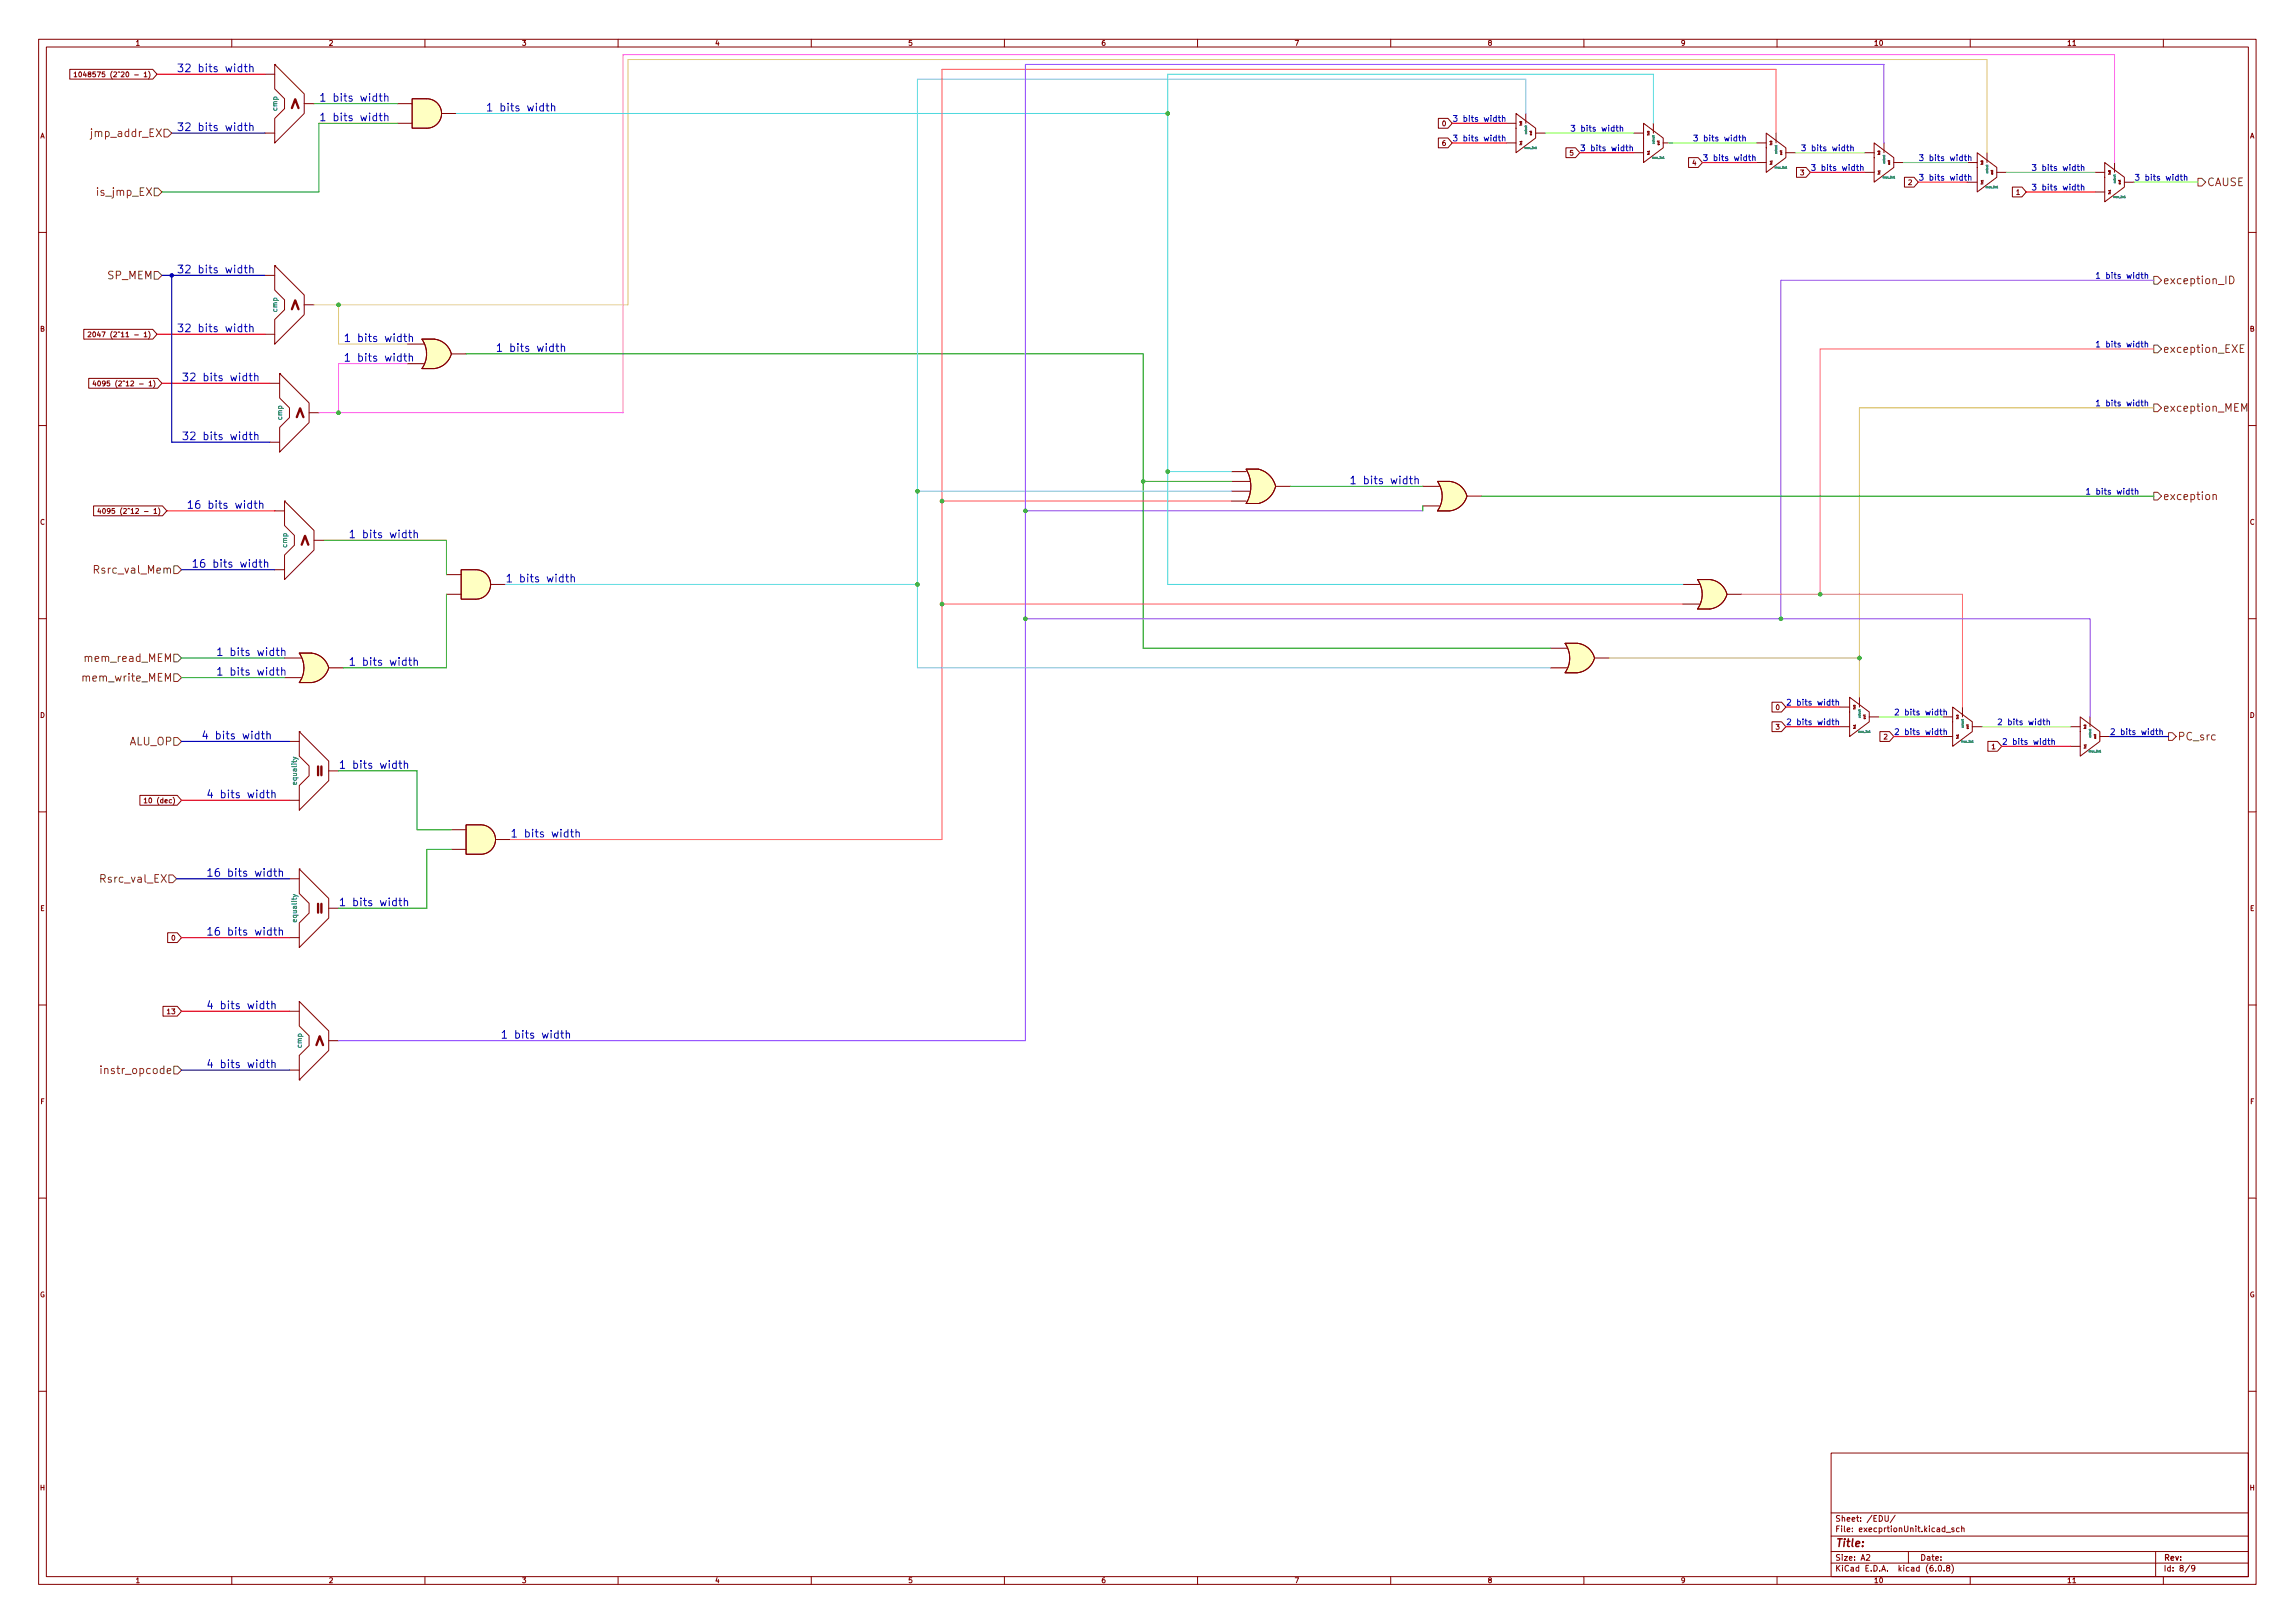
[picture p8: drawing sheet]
<svg xmlns="http://www.w3.org/2000/svg" width="594mm" height="420mm" viewBox="0 0 594 420" stroke-linecap="round" stroke-linejoin="round" font-family="sans-serif">
<defs><g id="words">
<g font-size="4.2" fill="#840000">
<text x="77.7" y="28.1" transform="rotate(-90 77.7 28.1)">&gt;</text>
<text x="77.7" y="80.1" transform="rotate(-90 77.7 80.1)">&gt;</text>
<text x="79" y="108.1" transform="rotate(-90 79 108.1)">&gt;</text>
<text x="80.2" y="141.1" transform="rotate(-90 80.2 141.1)">&gt;</text>
<text x="84.1" y="200.8" transform="rotate(-90 84.1 200.8)">=</text>
<text x="84.1" y="236.3" transform="rotate(-90 84.1 236.3)">=</text>
<text x="84.1" y="270.6" transform="rotate(-90 84.1 270.6)">&gt;</text>
</g>
<g font-size="2.8" fill="#0000c2">
<text x="45.7" y="18.7">32 bits width</text>
<text x="82.5" y="26.3">1 bits width</text>
<text x="125.7" y="28.8">1 bits width</text>
<text x="45.7" y="33.9">32 bits width</text>
<text x="82.5" y="31.4">1 bits width</text>
<text x="45.7" y="70.7">32 bits width</text>
<text x="45.7" y="86">32 bits width</text>
<text x="88.9" y="88.5">1 bits width</text>
<text x="88.9" y="93.6">1 bits width</text>
<text x="128.3" y="91.1">1 bits width</text>
<text x="47" y="98.7">32 bits width</text>
<text x="47" y="113.9">32 bits width</text>
<text x="349.2" y="125.3">1 bits width</text>
<text x="48.3" y="131.7">16 bits width</text>
<text x="90.2" y="139.3">1 bits width</text>
<text x="49.5" y="146.9">16 bits width</text>
<text x="130.8" y="150.7">1 bits width</text>
<text x="55.9" y="169.8">1 bits width</text>
<text x="90.2" y="172.3">1 bits width</text>
<text x="55.9" y="174.9">1 bits width</text>
<text x="52.1" y="191.4">4 bits width</text>
<text x="87.6" y="199">1 bits width</text>
<text x="53.3" y="206.6">4 bits width</text>
<text x="132.1" y="216.8">1 bits width</text>
<text x="53.3" y="226.9">16 bits width</text>
<text x="87.6" y="234.6">1 bits width</text>
<text x="53.3" y="242.2">16 bits width</text>
<text x="53.3" y="261.2">4 bits width</text>
<text x="129.5" y="268.9">1 bits width</text>
<text x="53.3" y="276.5">4 bits width</text>
</g>
<g font-size="2.8" fill="#725600">
<text x="24.3" y="35.5">jmp_addr_EX</text>
<text x="25.5" y="50.7">is_jmp_EX</text>
<text x="571.3" y="48.2">CAUSE</text>
<text x="27.8" y="72.3">SP_MEM</text>
<text x="559.8" y="73.6">exception_ID</text>
<text x="559.8" y="91.3">exception_EXE</text>
<text x="559.8" y="106.6">exception_MEM</text>
<text x="559.8" y="129.4">exception</text>
<text x="25.2" y="148.5">Rsrc_val_Mem</text>
<text x="22.7" y="171.3">mem_read_MEM</text>
<text x="22.1" y="176.4">mem_write_MEM</text>
<text x="563.6" y="191.7">PC_src</text>
<text x="33.4" y="192.9">ALU_OP</text>
<text x="26.5" y="228.5">Rsrc_val_EX</text>
<text x="27.2" y="278">instr_opcode</text>
</g>
<text font-size="2.8" fill="#840000" x="475" y="400.5">Title:</text>
<g font-size="2.1" fill="#0000c2">
<text x="375.9" y="31.5">3 bits width</text>
<text x="406.4" y="34">3 bits width</text>
<text x="375.9" y="36.6">3 bits width</text>
<text x="408.9" y="39.1">3 bits width</text>
<text x="438.1" y="36.6">3 bits width</text>
<text x="440.7" y="41.7">3 bits width</text>
<text x="466.1" y="39.1">3 bits width</text>
<text x="496.6" y="41.7">3 bits width</text>
<text x="468.6" y="44.2">3 bits width</text>
<text x="496.6" y="46.7">3 bits width</text>
<text x="525.8" y="44.2">3 bits width</text>
<text x="552.4" y="46.7">3 bits width</text>
<text x="525.8" y="49.3">3 bits width</text>
<text x="542.3" y="72.1">1 bits width</text>
<text x="542.3" y="89.9">1 bits width</text>
<text x="542.3" y="105.2">1 bits width</text>
<text x="539.8" y="128">1 bits width</text>
<text x="462.3" y="182.6">2 bits width</text>
<text x="490.2" y="185.2">2 bits width</text>
<text x="462.3" y="187.7">2 bits width</text>
<text x="490.2" y="190.3">2 bits width</text>
<text x="516.9" y="187.7">2 bits width</text>
<text x="546.1" y="190.3">2 bits width</text>
<text x="518.2" y="192.8">2 bits width</text>
</g>
<g font-size="2.1" fill="#840000">
<text x="475" y="393.9">Sheet: /EDU/</text>
<text x="475" y="396.6">File: execprtionUnit.kicad_sch</text>
<text x="475" y="406.8">KiCad E.D.A. kicad (6.0.8)</text>
<text x="475" y="404">Size: A2</text>
<text x="497" y="404">Date:</text>
<text x="560" y="404">Rev:</text>
<text x="560" y="406.8">Id: 8/9</text>
</g>
<g font-size="1.8" fill="#840000">
<text x="35" y="11.8">1</text>
<text x="85" y="11.8">2</text>
<text x="135" y="11.8">3</text>
<text x="185" y="11.8">4</text>
<text x="235" y="11.8">5</text>
<text x="285" y="11.8">6</text>
<text x="335" y="11.8">7</text>
<text x="385" y="11.8">8</text>
<text x="435" y="11.8">9</text>
<text x="485" y="11.8">10</text>
<text x="535" y="11.8">11</text>
<text x="24.1" y="19.9">1048575 (2^20 - 1)</text>
<text x="10.3" y="35.8">A</text>
<text x="373.5" y="32.6">0</text>
<text x="582.4" y="35.8">A</text>
<text x="373.5" y="37.7">6</text>
<text x="406.5" y="40.3">5</text>
<text x="438.3" y="42.8">4</text>
<text x="466.2" y="45.3">3</text>
<text x="494.2" y="47.9">2</text>
<text x="522.1" y="50.4">1</text>
<text x="10.3" y="85.8">B</text>
<text x="27.1" y="87.3">2047 (2^11 - 1)</text>
<text x="582.4" y="85.8">B</text>
<text x="28.3" y="100">4095 (2^12 - 1)</text>
<text x="10.3" y="135.8">C</text>
<text x="29.6" y="133">4095 (2^12 - 1)</text>
<text x="582.4" y="135.8">C</text>
<text x="10.3" y="185.8">D</text>
<text x="459.9" y="183.8">0</text>
<text x="582.4" y="185.8">D</text>
<text x="459.9" y="188.9">3</text>
<text x="487.8" y="191.4">2</text>
<text x="515.7" y="193.9">1</text>
<text x="38.9" y="207.9">10 (dec)</text>
<text x="10.4" y="235.8">E</text>
<text x="582.4" y="235.8">E</text>
<text x="44.6" y="243.5">0</text>
<text x="43.6" y="262.5">13</text>
<text x="10.4" y="285.8">F</text>
<text x="582.5" y="285.8">F</text>
<text x="10.3" y="335.8">G</text>
<text x="582.3" y="335.8">G</text>
<text x="10.3" y="385.8">H</text>
<text x="582.4" y="385.8">H</text>
<text x="35" y="409.8">1</text>
<text x="85" y="409.8">2</text>
<text x="135" y="409.8">3</text>
<text x="185" y="409.8">4</text>
<text x="235" y="409.8">5</text>
<text x="285" y="409.8">6</text>
<text x="335" y="409.8">7</text>
<text x="385" y="409.8">8</text>
<text x="435" y="409.8">9</text>
<text x="485" y="409.8">10</text>
<text x="535" y="409.8">11</text>
</g>
<g font-size="1.8" fill="#006464">
<text x="71.8" y="28.7" transform="rotate(-90 71.8 28.7)">cmp</text>
<text x="71.8" y="80.7" transform="rotate(-90 71.8 80.7)">cmp</text>
<text x="73" y="108.7" transform="rotate(-90 73 108.7)">cmp</text>
<text x="74.3" y="141.7" transform="rotate(-90 74.3 141.7)">cmp</text>
<text x="76.8" y="202.9" transform="rotate(-90 76.8 202.9)">equality</text>
<text x="76.8" y="238.5" transform="rotate(-90 76.8 238.5)">equality</text>
<text x="78.1" y="271.2" transform="rotate(-90 78.1 271.2)">cmp</text>
</g>
<g font-size=".7" fill="#840000">
<text x="393.9" y="32.4" transform="rotate(-90 393.9 32.4)">in0</text>
<text x="396.5" y="35" transform="rotate(-90 396.5 35)">out</text>
<text x="427" y="35" transform="rotate(-90 427 35)">in0</text>
<text x="393.9" y="37.5" transform="rotate(-90 393.9 37.5)">in1</text>
<text x="427" y="40" transform="rotate(-90 427 40)">in1</text>
<text x="429.5" y="37.5" transform="rotate(-90 429.5 37.5)">out</text>
<text x="458.7" y="37.5" transform="rotate(-90 458.7 37.5)">in0</text>
<text x="461.3" y="40.1" transform="rotate(-90 461.3 40.1)">out</text>
<text x="486.7" y="40" transform="rotate(-90 486.7 40)">in0</text>
<text x="458.7" y="42.6" transform="rotate(-90 458.7 42.6)">in1</text>
<text x="486.7" y="45.1" transform="rotate(-90 486.7 45.1)">in1</text>
<text x="489.2" y="42.6" transform="rotate(-90 489.2 42.6)">out</text>
<text x="513.3" y="47.7" transform="rotate(-90 513.3 47.7)">in1</text>
<text x="513.3" y="42.6" transform="rotate(-90 513.3 42.6)">in0</text>
<text x="515.9" y="45.2" transform="rotate(-90 515.9 45.2)">out</text>
<text x="546.3" y="45.1" transform="rotate(-90 546.3 45.1)">in0</text>
<text x="548.9" y="47.7" transform="rotate(-90 548.9 47.7)">out</text>
<text x="546.3" y="50.2" transform="rotate(-90 546.3 50.2)">in1</text>
<text x="480.3" y="183.6" transform="rotate(-90 480.3 183.6)">in0</text>
<text x="480.3" y="188.6" transform="rotate(-90 480.3 188.6)">in1</text>
<text x="482.8" y="186.1" transform="rotate(-90 482.8 186.1)">out</text>
<text x="507" y="191.2" transform="rotate(-90 507 191.2)">in1</text>
<text x="507" y="186.1" transform="rotate(-90 507 186.1)">in0</text>
<text x="509.5" y="188.7" transform="rotate(-90 509.5 188.7)">out</text>
<text x="540" y="188.6" transform="rotate(-90 540 188.6)">in0</text>
<text x="542.5" y="191.2" transform="rotate(-90 542.5 191.2)">out</text>
<text x="540" y="193.7" transform="rotate(-90 540 193.7)">in1</text>
</g>
<g font-size=".7" fill="#006464">
<text x="395.2" y="34.4" transform="rotate(-90 395.2 34.4)">select</text>
<text x="394.7" y="38.5">mux_2x1</text>
<text x="427.8" y="41.1">mux_2x1</text>
<text x="428.2" y="36.9" transform="rotate(-90 428.2 36.9)">select</text>
<text x="460" y="39.5" transform="rotate(-90 460 39.5)">select</text>
<text x="459.5" y="43.6">mux_2x1</text>
<text x="487.5" y="46.1">mux_2x1</text>
<text x="487.9" y="42" transform="rotate(-90 487.9 42)">select</text>
<text x="514.6" y="44.6" transform="rotate(-90 514.6 44.6)">select</text>
<text x="547.6" y="47.1" transform="rotate(-90 547.6 47.1)">select</text>
<text x="514.1" y="48.7">mux_2x1</text>
<text x="547.1" y="51.2">mux_2x1</text>
<text x="481.6" y="185.5" transform="rotate(-90 481.6 185.5)">select</text>
<text x="481.1" y="189.6">mux_2x1</text>
<text x="508.2" y="188.1" transform="rotate(-90 508.2 188.1)">select</text>
<text x="541.3" y="190.6" transform="rotate(-90 541.3 190.6)">select</text>
<text x="507.8" y="192.2">mux_2x1</text>
<text x="540.8" y="194.7">mux_2x1</text>
</g>
</g></defs>
<g fill="none" stroke="#840000" stroke-width=".26">
<path d="M10 10.2h574v400h-574zM12 12.2h570v396h-570zM18.1 17.9h21.4l1.1 1.3-1.1 1.3h-21.4zM19.2 19l.3-.4v1.3M19.2 19.9h.7M20.6 18.7l.1-.1a.62 .62 0 0 1 .4 .7 .62 .62 0 0 1-.5 .5l-.2-.4zM21.9 18.6l-.3 .9h.8M22.2 19v.9M23 19.2l-.1-.5h.5l.1 .3-.7 .4 .2 .5 .5-.3-.2-.4M60 10.2v2M68.6 19.2h2.5M71.1 16.7h.1"/>
<path d="M71.1 16.7l7.6 7.6v5.1l-7.6 7.6v-6.4l2.6-2.5v-2.5l-2.6-2.6zM110 10.2v2M160 10.2v2M210 10.2v2M260 10.2v2M310 10.2v2M360 10.2v2M410 10.2v2M460 10.2v2M510 10.2v2M536.6 11.8h.7M560 10.2v2"/>
<path d="M68.6 34.5h2.5M78.7 26.8h2.6M102.9 31.9h3.8M102.9 26.8h3.8M106.7 25.6h3.8a3.8 3.8 0 0 1 3.8 3.8 3.8 3.8 0 0 1-3.8 3.8h-3.8zM114.3 29.4h3.8M372.3 35.7h2.5l1.1 1.3-1.1 1.3h-2.5zM372.3 30.6h2.5l1.1 1.3-1.1 1.3h-2.5zM389.9 31.9h2.5M389.9 37h2.5M392.4 29.4l5.1 3.8v2.5l-5.1 3.8zM395 29.4v2.5"/>
<path d="M397.5 34.5h2.5M405.3 38.3h2.5l1.1 1.2-1.1 1.3h-2.5zM422.9 34.5h2.5M422.9 39.5h2.5M425.4 31.9l5.1 3.8v2.6l-5.1 3.8zM428 31.9v2.6M430.5 37h2.6M454.7 37h2.5M457.2 34.5l5.1 3.8v2.5l-5.1 3.8zM459.7 34.5v2.5M462.3 39.5h2.5M482.6 39.5h2.5"/>
<path d="M485.1 37l5.1 3.8v2.5l-5.1 3.9zM487.7 37v2.5M511.8 39.5l5.1 3.8v2.6l-5.1 3.8zM514.3 39.5v2.6M437.1 40.8h2.5l1.1 1.3-1.1 1.2h-2.5zM454.7 42.1h2.5M465 43.3h2.5l1.1 1.3-1.1 1.3h-2.5zM482.6 44.6h2.5M490.2 42.1h2.6M493 45.9h2.5l1.1 1.3-1.1 1.2h-2.5zM509.3 42.1h2.5M509.3 47.2h2.5"/>
<path d="M516.9 44.6h2.5M520.9 48.4h2.5l1.1 1.3-1.1 1.3h-2.5zM542.3 44.6h2.5M542.3 49.7h2.5M544.8 42.1l5.1 3.8v2.5l-5.1 3.8zM547.4 42.1v2.5M549.9 47.2h2.5M10 60.2h2M68.6 71.3h2.5M71.1 68.7h.1M71.1 68.7l7.6 7.7v5l-7.6 7.7v-6.4l2.6-2.5v-2.6l-2.6-2.5zM78.7 78.9h2.6"/>
<path d="M582 60.2h2M21.7 85.3h17.8l1.1 1.2-1.1 1.3h-17.8zM22.8 86l.5-.1 .2 .4-.8 .9h.8M23 98h17.8l1.1 1.2-1.1 1.3h-17.8zM24.2 86l.1-.1a.62 .62 0 0 1 .5 .7 .62 .62 0 0 1-.6 .5l-.2-.4zM24.4 98.6l-.3 .9h.8M24.7 99v.9M25.5 98.7l.1-.1a.62 .62 0 0 1 .4 .7 .62 .62 0 0 1-.5 .5l-.2-.4zM25.5 85.9l-.3 .9h.8M25.8 86.3v.9M26.4 85.9h.8l-.5 1.3M27.2 99.2l-.2 .2h-.4v-.7l.4-.1 .2 .3v.7l-.6 .3"/>
<path d="M28.4 98.6h-.6l-.1 .6h.6l.1 .6h-.7M68.6 86.5h2.5M69.8 99.2h2.6M72.4 96.7h.1M72.4 96.7l7.6 7.6v5.1l-7.6 7.6v-6.3l2.5-2.6v-2.5l-2.5-2.6zM105.4 89.1h4.3M105.4 94.1h4.3M112.4 87.8h-3.2a6.6 6.6 0 0 1 0 7.6h3.2M112.4 87.8a5.1 5.1 0 0 1 4.4 3.8M116.8 91.6a5.2 5.2 0 0 1-4.4 3.8M116.8 91.6h3.8M10 110.2h2"/>
<path d="M69.8 114.5h2.6M80 106.8h2.5M582 110.2h2M24.2 131h17.9l1.1 1.2-1.1 1.3h-17.9zM25.6 131.6l-.3 .9h.8M26 132.1v.8M26.7 131.7l.2-.1a.62 .62 0 0 1 .4 .7 .62 .62 0 0 1-.6 .6l-.1-.5zM28.5 132.2l-.3 .2h-.3l-.1-.6 .4-.2 .3 .3-.1 .7-.5 .3M29.6 131.6h-.6v.6h.6v.6h-.6M71.1 132.2h2.6M73.7 129.7h.1M73.7 129.7l7.6 7.6v5.1l-7.6 7.6v-6.3l2.5-2.6v-2.5l-2.5-2.5z"/>
<path d="M81.3 139.9h2.5M318.8 124.6h4.8M318.8 122.1h3.8M318.8 127.2h4.8M318.8 129.7h3.8M325.8 121.5h-3.2a8.7 8.7 0 0 1 0 8.8h3.2M325.8 121.5h-3.2a8.8 8.8 0 0 1 0 8.8h3.2M325.8 121.5a6.1 6.1 0 0 1 4.4 4.4h3.8M330.2 125.9a6 6 0 0 1-4.4 4.4M368.3 125.9h4.3M368.3 131h4.3M375.3 124.6h-3.2a6.6 6.6 0 0 1 0 7.6h3.2"/>
<path d="M375.3 124.6a5.1 5.1 0 0 1 4.4 3.8M379.7 128.4a5.2 5.2 0 0 1-4.4 3.8M379.7 128.4h3.8M71.1 147.5h2.6M115.6 148.8h3.8M115.6 153.8h3.8M119.4 147.5h3.8a3.8 3.8 0 0 1 3.8 3.8 3.8 3.8 0 0 1-3.8 3.8h-3.8zM127 151.3h3.8M435.6 151.3h4.3M435.6 156.4h4.3M439.4 150h3.2h-3.2a6.6 6.6 0 0 1 0 7.6h3.2h-3.2a6.7 6.7 0 0 0 0-7.6zM442.6 150a5.1 5.1 0 0 1 4.4 3.8"/>
<path d="M447 153.8a5.2 5.2 0 0 1-4.4 3.8M447 153.8h3.8M10 160.2h2M73.7 170.3h4.3M73.7 175.4h4.3M77.5 169.1h3.1h-3.1a6.6 6.6 0 0 1 0 7.6h3.1h-3.1a6.7 6.7 0 0 0 0-7.6zM80.7 169.1a5.1 5.1 0 0 1 4.4 3.8M85.1 172.9a5.2 5.2 0 0 1-4.4 3.8M85.1 172.9h3.8M401.3 167.8h4.3M401.3 172.9h4.3M405.1 166.5h3.2h-3.2a6.6 6.6 0 0 1 0 7.7h3.2h-3.2a6.6 6.6 0 0 0 0-7.7"/>
<path d="M408.3 166.5a5.1 5.1 0 0 1 4.4 3.8M412.7 170.4a5.2 5.2 0 0 1-4.4 3.8M412.7 170.3h3.9M582 160.2h2M74.9 191.9h2.6M77.5 189.4h.1M77.5 189.4l7.6 7.6v5.1l-7.6 7.6v-6.3l2.5-2.6v-2.5l-2.5-2.6zM85.1 199.6h2.5M458.7 186.9h2.5l1.1 1.2-1.1 1.3h-2.5zM458.7 181.8h2.5l1.1 1.2-1.1 1.3h-2.5zM476.2 188.1h2.6M476.2 183h2.6"/>
<path d="M478.8 180.5l5.1 3.8v2.6l-5.1 3.8zM481.3 180.5v2.5M483.9 185.6h2.5M486.6 189.4h2.5l1.1 1.3-1.1 1.2h-2.5zM502.9 190.7h2.6M502.9 185.6h2.6M505.5 183l5 3.9v2.5l-5 3.8zM508 183v2.6M510.5 188.1h2.6M514.6 191.9h2.4l1.2 1.3-1.2 1.3h-2.4zM535.9 188.1h2.6M535.9 193.2h2.6"/>
<path d="M538.5 185.6l5.1 3.8v2.5l-5.1 3.8zM541 185.6v2.5M543.6 190.7h2.5M10 210.2h2M36.2 205.9h9.7l1.1 1.3-1.1 1.2h-9.7zM37.3 206.9l.4-.3v1.2M37.3 207.8h.7M74.9 207.2h2.6M116.8 214.8h3.8M116.8 219.9h3.8M120.6 213.5h3.9a3.8 3.8 0 0 1 3.8 3.8 3.8 3.8 0 0 1-3.8 3.8h-3.9zM128.3 217.3h3.8"/>
<path d="M582 210.2h2M74.9 227.5h2.6M77.5 225h.1M77.5 225l7.6 7.6v5.1l-7.6 7.6v-6.4l2.5-2.5v-2.6l-2.5-2.5zM85.1 235.1h2.5M43.4 241.5h2.5l1.1 1.2-1.1 1.3h-2.5zM74.9 242.7h2.6M77.5 259.2l7.6 7.7v5l-7.6 7.7v-6.4l2.5-2.5v-2.6l-2.5-2.5zM10 260.2h2M42.2 260.5h3.7l1.1 1.3-1.1 1.3h-3.7zM74.9 261.8h2.6M74.9 277h2.6"/>
<path d="M77.5 279.6h.1M85.1 269.4h2.5M582 260.2h2M10 310.2h2M582 310.2h2M10 360.2h2M474 376.2h108v32h-108zM582 360.2h2M474 397.7h108M474 391.7h108M487.9 392.3v1.3l.3 .2 .6-.2v-1.3M490.6 392.3l-1.3 1.9"/>
<path d="M503.4 395.6l-.4-.1-.3 .3 .2 .7h.5M503.4 395v1.5M503.8 396.7h1.1M505.8 395.6l-.4-.1-.2 .3 .1 .2 .5 .1v.4h-.6M507.2 395.6l-.5-.1-.3 .3 .2 .7h.6M507.8 395.7l.6-.1v.9M507.8 395v1.5M60 408.2v2M110 408.2v2M160 408.2v2M210 408.2v2M260 408.2v2"/>
<path d="M310 408.2v2M360 408.2v2M410 408.2v2M460 408.2v2M474 404.7h108M474 401.7h108M483.2 402.6l.5-.2 .3 .5-.9 1h.9M494 401.7v3M501.1 406.6v.1M501.9 405.3l.2-.1a.8 .8 0 0 1 .5 .8 .8 .8 0 0 1-.5 .7 1 1 0 0 1-.2-1.4zM503.2 406.6v.1M504.2 405.9l-.3-.3v-.2l.7-.1 .1 .4-.8 .5 .3 .5 .5-.2-.3-.6"/>
<path d="M505.2 405a1.72 1.72 0 0 1 0 2.3M510 408.2v2M536.6 409.7h.7M558 401.7v6.5M560 408.2v2M566.9 405.2l-1.3 1.9M568.2 405.9l-.3 .3-.5-.1v-.7l.5-.2 .3 .3-.1 .9-.2 .3h-.5"/>
</g>
<g fill="none" stroke="#006464" stroke-width=".26">
<path d="M394.9 34.5v.1l.3-.1v.1M397.5 38.5h.3M427.9 37l.1 .2 .2-.2v.2M459.7 39.5v.2l.2-.2v.2M430.5 41h.3M462.3 43.6h.2M487.6 42.1v.2l.3-.2v.2M490.2 46.1h.3M514.3 44.6v.2l.3-.2v.2M516.9 48.7h.3M547.3 47.2v.1l.3-.1v.1M549.9 51.2h.3"/>
<path d="M75.9 196l1.3 .6M481.2 185.6l.1 .2 .2-.2v.2M483.8 189.6h.3M507.9 188.1l.1 .2 .2-.2v.2M510.5 192.2h.3M540.9 190.7l.1 .2 .2-.2v.2M543.5 194.7h.3M75.9 231.6l1.3 .6"/>
</g>
<g fill="#ffffc2" stroke="#ffffc2" stroke-width=".26">
<path d="M110.5 25.6a3.8 3.8 0 0 1 3.8 3.8 3.8 3.8 0 0 1-3.8 3.8z"/>
<path d="M106.7 25.6h3.8v7.6h-3.8z"/>
<path d="M407.7 169l5 1.4a5.2 5.2 0 0 1-4.4 3.8z"/>
<path d="M405.1 174.2h3.2z"/>
<path d="M405.1 166.5h3.2z"/>
<path d="M405.1 166.5h3.2v7.7h-3.2a6.7 6.7 0 0 0 0-7.7z"/>
<path d="M408.3 166.5a5.1 5.1 0 0 1 4.4 3.8l-4.9 1.4z"/>
<path d="M123.2 147.5a3.8 3.8 0 0 1 3.8 3.8 3.8 3.8 0 0 1-3.8 3.8z"/>
<path d="M119.4 147.5h3.8v7.6h-3.8z"/>
<path d="M111.8 90.3l5 1.3a5.2 5.2 0 0 1-4.4 3.8z"/>
<path d="M109.2 95.4h3.2z"/>
<path d="M109.2 87.8h3.2z"/>
<path d="M109.2 87.8h3.2v7.6h-3.2a6.7 6.7 0 0 0 0-7.6z"/>
<path d="M112.4 87.8a5.1 5.1 0 0 1 4.4 3.8l-4.9 1.3z"/>
<path d="M442 152.5l5 1.3a5.2 5.2 0 0 1-4.4 3.8z"/>
<path d="M439.4 157.6h3.2z"/>
<path d="M439.4 150h3.2z"/>
<path d="M439.4 150h3.2v7.6h-3.2a6.7 6.7 0 0 0 0-7.6z"/>
<path d="M442.6 150a5.1 5.1 0 0 1 4.4 3.8l-4.9 1.3z"/>
<path d="M80.1 171.5l5 1.4a5.2 5.2 0 0 1-4.4 3.8z"/>
<path d="M77.5 176.7h3.1z"/>
<path d="M77.5 169.1h3.1z"/>
<path d="M77.5 169.1h3.1v7.6h-3.1a6.7 6.7 0 0 0 0-7.6z"/>
<path d="M80.7 169.1a5.1 5.1 0 0 1 4.4 3.8l-5 1.3z"/>
<path d="M124.5 213.5a3.8 3.8 0 0 1 3.8 3.8 3.8 3.8 0 0 1-3.8 3.8z"/>
<path d="M120.6 213.5h3.9v7.6h-3.9z"/>
<path d="M374.7 127.1l5 1.3a5.2 5.2 0 0 1-4.4 3.8z"/>
<path d="M372.1 132.2h3.2z"/>
<path d="M372.1 124.6h3.2z"/>
<path d="M372.1 124.6h3.2v7.6h-3.2a6.7 6.7 0 0 0 0-7.6z"/>
<path d="M375.3 124.6a5.1 5.1 0 0 1 4.4 3.8l-4.9 1.3z"/>
<path d="M324.3 124.5l5.9 1.4a6 6 0 0 1-4.4 4.4z"/>
<path d="M322.6 130.3h3.2z"/>
<path d="M322.6 121.5h3.2z"/>
<path d="M322.6 121.5h3.2v8.8h-3.2a8.8 8.8 0 0 0 0-8.8z"/>
<path d="M325.8 121.5a6.1 6.1 0 0 1 4.4 4.4l-5.9 1.4z"/>
</g>
<g fill="none" stroke="#725600" stroke-width=".26">
<path d="M23.7 34v1.7l-.4 .3M42.5 33.5h1l.9 1-.9 1h-1zM39.9 48.7h1l1 1-1 1h-1zM569 46.2h1l1 1-1 1h-1zM39.9 70.3h1l1 1-1 1h-1zM557.5 71.6h1l1 1-1 1h-1zM577.1 71.5a1.01 1.01 0 0 1 1.2 1 1.01 1.01 0 0 1-1.2 1zM557.5 89.3h1l1 1-1 1h-1zM579.9 90.2h.7M580.9 89.2h-1v2h1M557.5 104.6h1l1 1-1 1h-1zM580.3 106.5v-2l.7 1.4 .6-1.4v2"/>
<path d="M557.5 127.4h1l1 1-1 1h-1zM572.9 128.2l.2-.2 .5 .1 .1 1.2M572.9 128v1.3M24.4 147.4l1-.1 .2-.2-.1-.5-.3-.2h-.8v2M45 146.5h1l1 1-1 1h-1zM45 174.4h1l1 1-1 1h-1zM45 169.3h1l1 1-1 1h-1zM45 190.9h1l1 1-1 1h-1zM561.3 189.7h1l1 1-1 1h-1zM43.7 226.5h1l1 1-1 1h-1zM26.1 275.9v.2M26.1 276.6v1.3"/>
<path d="M43.3 277.3l.9-.2-.1-.4-.5-.1-.3 .3 .1 .9h.7M45 276h1l1 1-1 1h-1z"/>
</g>
<g fill="none" stroke="#0000c2" stroke-width=".26">
<path d="M62.6 17.3l-.6-.1-.4 .4 .2 .9h.8M62.6 16.6v2M63.2 17.2h.8M63.5 16.6v1.7l.5 .3M64.7 17.4l.2-.2 .5 .1 .1 1.3M64.7 16.6v2M62.6 32.6l-.6-.1-.4 .4 .2 .8h.8M62.6 31.8v2M63.2 32.5h.8M63.5 31.8v1.7l.5 .3M64.7 32.7l.2-.2 .5 .1 .1 1.2M64.7 31.8v2"/>
<path d="M97.5 25l-.6-.1-.4 .3 .2 .9h.8M97.5 30l-.6-.1-.4 .4 .2 .9h.8M97.5 24.2v2M97.5 29.3v2M98.1 24.9h.8M98.1 29.9h.8M98.4 24.2v1.7l.5 .3M98.4 29.3v1.7l.5 .3M99.6 25.1l.3-.2 .4 .1 .1 1.2M99.6 30.1l.3-.2 .4 .1 .1 1.3M99.6 24.2v2M99.6 29.3v2"/>
<path d="M140.7 27.5l-.6-.1-.4 .4 .2 .8h.8M140.7 26.7v2M141.3 27.4h.8M141.6 26.7v1.7l.5 .3M142.8 27.6l.2-.2 .5 .1 .1 1.2M142.8 26.7v2M387.3 35.6l-.4-.1-.3 .3 .1 .6h.6M387.3 30.5l-.4-.1-.3 .3 .1 .7h.6M387.3 29.9v1.5M387.3 35v1.5M387.8 35.5h.6M387.8 30.4h.6"/>
<path d="M388 35v1.3l.4 .2M388 29.9v1.3l.4 .2M388.9 35.6h.6l.1 .9M388.9 30.6l.6-.1 .1 .9M388.9 29.9v1.5M388.9 35v1.5M417.8 33h-.4l-.3 .2 .1 .7h.6M417.8 32.4v1.6M418.3 33h.6M418.5 32.4v1.4l.4 .2M419.4 33.1l.6-.1v1M419.4 32.4v1.6"/>
<path d="M420.3 38.1l-.4-.1-.3 .3 .2 .7h.5M420.3 37.5v1.5M420.8 38h.6M421.1 37.5v1.3l.3 .2M421.9 38.2l.6-.1 .1 .9M421.9 37.5v1.5M449.5 35.6l-.4-.1-.3 .3 .2 .6h.5M449.5 35v1.5M450.1 35.5h.5M450.3 35v1.3l.3 .2M451.1 35.6h.6l.1 .9M451.1 35v1.5"/>
<path d="M477.5 38.1l-.4-.1-.3 .3 .1 .7h.6M477.5 37.5v1.5M478 38h.6M478.2 37.5v1.3l.4 .2M479.1 38.2l.6-.1v.9M479.1 37.5v1.5M452.1 40.6h-.4l-.3 .3 .1 .6h.6M452.1 40.1v1.5M452.6 40.6h.6M452.8 40.1v1.3l.4 .2M453.7 40.7l.6-.1v1M453.7 40.1v1.5"/>
<path d="M480 43.2l-.4-.1-.3 .3 .1 .7h.6M480 42.6v1.5M480.5 43.1h.6M480.8 42.6v1.3l.3 .2M481.6 43.3l.6-.1 .1 .9M481.6 42.6v1.5M508 40.6h-.5l-.3 .3 .2 .6h.6M508 45.7h-.5l-.3 .2 .2 .7h.6M508 40.1v1.5M508 45.1v1.6M508.5 45.7h.6M508.5 40.6h.6"/>
<path d="M508.7 40.1v1.3l.4 .2M508.7 45.1v1.4l.4 .2M509.6 40.7l.5-.1 .1 1M509.6 45.8l.5-.1 .1 1M509.6 40.1v1.5M509.6 45.1v1.6M537.2 48.3l-.5-.1-.2 .3 .1 .6h.6M537.2 43.2l-.5-.1-.2 .3 .1 .7h.6M537.2 42.6v1.5M537.2 47.7v1.5M537.7 48.2h.6M537.7 43.1h.6"/>
<path d="M537.9 47.7v1.3l.4 .2M537.9 42.6v1.3l.4 .2M538.8 48.3h.6v.9M538.8 43.3l.6-.1v.9M538.8 42.6v1.5M538.8 47.7v1.5M563.8 45.7h-.4l-.3 .2 .2 .7h.5M563.8 45.1v1.6M564.4 45.7h.5M564.6 45.1v1.4l.3 .2M565.4 45.8l.6-.1 .1 1M565.4 45.1v1.6"/>
<path d="M62.6 69.4l-.6-.1-.4 .4 .2 .8h.8M62.6 68.6v2M63.2 69.3h.8M63.5 68.6v1.8l.5 .2M64.7 69.5l.2-.2 .5 .1 .1 1.2M64.7 68.6v2M553.7 71.1h-.4l-.3 .2 .1 .7h.6M553.7 70.5v1.6M554.2 71.1h.6M554.4 70.5v1.4l.4 .2M555.3 71.2l.6-.1v1M555.3 70.5v1.6"/>
<path d="M62.6 84.6h-.6l-.4 .3 .2 .9h.8M62.6 83.9v2M63.2 84.6h.8M63.5 83.9v1.7l.5 .3M63.8 97.3h-.5l-.4 .3 .2 .9h.7M63.8 96.6v2M64.5 97.3h.8M64.7 84.7l.2-.1h.5l.1 1.3M64.7 83.9v2M64.8 96.6v1.7l.5 .3M65.9 97.4l.3-.1h.5l.1 1.3M65.9 96.6v2"/>
<path d="M103.8 92.3l-.5-.1-.4 .4 .2 .8h.7M103.8 87.2l-.5-.1-.4 .4 .2 .8h.7M103.8 86.4v2M103.8 91.5v2M104.5 92.2h.8M104.5 87.1h.8M104.8 91.5v1.7l.5 .3M104.8 86.4v1.7l.5 .3M105.9 92.4l.3-.2 .5 .1 .1 1.2M105.9 87.3l.3-.2 .5 .1 .1 1.2M105.9 86.4v2M105.9 91.5v2"/>
<path d="M143.2 89.7l-.6-.1-.3 .4 .1 .9h.8M143.2 89v2M143.9 89.6h.7M144.2 89v1.7l.4 .3M145.3 89.8l.3-.2 .5 .1 .1 1.3M145.3 89v2M553.7 88.9l-.4-.1-.3 .3 .1 .7h.6M553.7 88.3v1.5M554.2 88.8h.6M554.4 88.3v1.3l.4 .2M555.3 89l.6-.1v.9M555.3 88.3v1.5"/>
<path d="M63.8 112.6l-.5-.1-.4 .4 .2 .8h.7M63.8 111.8v2M64.5 112.5h.8M64.8 111.8v1.7l.5 .3M65.9 112.7l.3-.2 .5 .1 .1 1.2M65.9 111.8v2M553.7 104.1h-.4l-.3 .3 .1 .6h.6M553.7 103.6v1.5M554.2 104.1h.6M554.4 103.6v1.3l.4 .2M555.3 104.2l.6-.1v1M555.3 103.6v1.5"/>
<path d="M65.1 130.4l-.6-.1-.4 .4 .2 .8h.8M65.1 129.6v2M65.8 130.3h.7M66.1 129.6v1.7l.4 .3M67.2 130.5l.3-.2 .5 .1 .1 1.2M67.2 129.6v2M105.1 138l-.6-.1-.3 .4 .1 .8h.8M105.1 137.2v2M105.8 137.9h.7M106.1 137.2v1.7l.4 .3M107.2 138.1l.3-.2 .5 .1 .1 1.2M107.2 137.2v2"/>
<path d="M364.2 124l-.6-.1-.4 .4 .2 .9h.8M364.2 123.3v2M364.9 123.9h.7M365.1 123.3v1.7l.5 .3M366.3 124.1l.3-.2 .4 .1 .1 1.3M366.3 123.3v2M551.1 127l-.4-.1-.3 .3 .2 .7h.5M551.1 126.4v1.5M551.7 126.9h.5M551.9 126.4v1.3l.3 .2M552.7 127.1l.6-.1 .1 .9M552.7 126.4v1.5"/>
<path d="M66.4 145.6l-.6-.1-.4 .4 .2 .8h.8M66.4 144.8v2M67 145.5h.8M67.3 144.8v1.8l.5 .2M68.5 145.7l.2-.2 .5 .1 .1 1.2M68.5 144.8v2M145.7 149.4l-.5-.1-.4 .4 .2 .9h.7M145.7 148.7v2M146.4 149.3h.8M146.7 148.7v1.7l.5 .3M147.8 149.5l.3-.2 .5 .1 .1 1.3M147.8 148.7v2"/>
<path d="M70.8 168.5l-.6-.1-.3 .4 .2 .8h.7M70.8 173.5h-.6l-.3 .3 .2 .9h.7M70.8 167.7v2M70.8 172.8v2M71.5 168.4h.7M71.5 173.5h.7M71.8 167.7v1.7l.4 .3M71.8 172.8v1.7l.4 .3M72.9 168.6l.3-.2 .5 .1 .1 1.2M72.9 173.6l.3-.1h.5l.1 1.3M72.9 167.7v2M72.9 172.8v2"/>
<path d="M105.1 171l-.6-.1-.3 .4 .1 .8h.8M105.1 170.2v2M105.8 170.9h.7M106.1 170.2v1.8l.4 .2M107.2 171.1l.3-.2 .5 .1 .1 1.2M107.2 170.2v2M67 190.1l-.6-.1-.3 .3 .1 .9h.8M67 189.3v2M67.7 190h.7M68 189.3v1.7l.4 .3M69.1 190.2l.3-.2 .5 .1 .1 1.2M69.1 189.3v2"/>
<path d="M102.6 197.7l-.6-.1-.4 .4 .2 .8h.8M102.6 196.9v2M103.2 197.6h.8M103.5 196.9v1.7l.5 .3M104.7 197.8l.2-.2 .5 .1 .1 1.2M104.7 196.9v2M473.7 186.7l-.5-.1-.2 .3 .1 .7h.6M473.7 181.6l-.5-.1-.2 .3 .1 .7h.6M473.7 181v1.6M473.7 186.1v1.5M474.2 186.6h.6M474.2 181.5h.6"/>
<path d="M474.4 186.1v1.3l.4 .2M474.4 181v1.3l.4 .3M475.3 186.8l.6-.1v.9M475.3 181.7l.6-.1v1M475.3 181v1.6M475.3 186.1v1.5M501.6 184.2l-.4-.1-.3 .3 .1 .6h.6M501.6 189.2h-.4l-.3 .3 .1 .6h.6M501.6 183.6v1.5M501.6 188.7v1.5M502.1 189.2h.6M502.1 184.1h.6"/>
<path d="M502.3 183.6v1.3l.4 .2M502.3 188.7v1.3l.4 .2M503.2 184.2h.6l.1 .9M503.2 189.3l.6-.1 .1 1M503.2 183.6v1.5M503.2 188.7v1.5M528.3 186.7l-.4-.1-.3 .3 .1 .7h.6M528.3 186.1v1.5M528.8 186.6h.6M529 186.1v1.3l.4 .2M529.6 191.8l-.5-.1-.3 .3 .2 .6h.6M529.6 191.2v1.5"/>
<path d="M529.9 186.8l.6-.1v.9M529.9 186.1v1.5M530.1 191.7h.5M530.3 191.2v1.3l.3 .2M531.2 191.8h.5l.1 .9M531.2 191.2v1.5M557.5 189.2h-.4l-.3 .3 .1 .6h.6M557.5 188.7v1.5M558 189.2h.6M558.2 188.7v1.3l.4 .2M559.1 189.3l.6-.1v1M559.1 188.7v1.5"/>
<path d="M68.3 205.3l-.6-.1-.4 .4 .2 .8h.8M68.3 204.5v2M68.9 205.2h.8M69.2 204.5v1.7l.5 .3M70.4 205.4l.3-.2 .4 .1 .1 1.2M70.4 204.5v2M147 215.5l-.6-.1-.3 .3 .2 .9h.7M147 214.7v2M147.7 215.4h.7M148 214.7v1.7l.4 .3M149.1 215.6l.3-.2 .5 .1 .1 1.2M149.1 214.7v2"/>
<path d="M70.2 225.6l-.6-.1-.4 .4 .2 .9h.8M70.2 224.9v2M70.8 225.5h.8M71.1 224.9v1.7l.5 .3M72.3 225.7l.3-.2 .4 .1 .1 1.3M72.3 224.9v2M102.6 233.2l-.6-.1-.4 .4 .2 .9h.8M102.6 232.5v2M103.2 233.1h.8M103.5 232.5v1.7l.5 .3M104.7 233.3l.2-.2 .5 .1 .1 1.3M104.7 232.5v2"/>
<path d="M68.3 259.9l-.6-.1-.4 .4 .2 .8h.8M68.3 259.1v2M68.9 259.8h.8M69.2 259.1v1.8l.5 .2M70.2 240.9l-.6-.1-.4 .3 .2 .9h.8M70.2 240.1v2M70.4 259.1v2M70.8 240.8h.8M71.1 240.1v1.7l.5 .3M72.3 241l.3-.2 .4 .1 .1 1.2M72.3 240.1v2M68.3 275.1h-.6l-.4 .3 .2 .9h.8"/>
<path d="M68.3 274.4v2M68.9 275.1h.8M69.2 274.4v1.7l.5 .3M70.4 260l.3-.2 .4 .1 .1 1.2M70.4 275.2l.3-.1h.4l.1 1.3M70.4 274.4v2M144.5 267.5l-.6-.1-.4 .4 .2 .9h.8M144.5 266.8v2M145.1 267.4h.8M145.4 266.8v1.7l.5 .3M146.6 267.6l.3-.2 .4 .1 .1 1.3M146.6 266.8v2"/>
</g>
<path d="M44.4 34.5h24.2M41.9 71.3h26.7M44.4 71.3v43.2h25.4M47 147.5h24.1M47 191.9h27.9M546.1 190.7h15.2M45.7 227.5h29.2M47 277h27.9" fill="none" stroke="#000084" stroke-width=".3"/>
<path d="M400 34.5h22.9M431.8 37h22.9M464.8 39.5h17.8M492.8 42.1h16.5M519.4 44.6h22.9M552.4 47.2h16.6M486.4 185.6h16.5M513.1 188.1h22.8" fill="none" stroke="#8bff55" stroke-width=".3"/>
<g fill="none" stroke="#ff0025" stroke-width=".3">
<path d="M40.6 19.2h28M375.9 31.9h14M375.9 37h14M408.9 39.5h14M440.7 42.1h14M468.6 44.6h14M496.6 47.2h12.7M524.5 49.7h17.8M40.6 86.5h28M41.9 99.2h27.9M43.2 132.2h27.9M462.3 188.1h13.9"/>
<path d="M462.3 183h13.9M490.2 190.7h12.7M518.2 193.2h17.7M47 207.2h27.9M47 242.7h27.9M47 261.8h27.9"/>
</g>
<path d="M487.7 37v-20.3h-222.3v252.7h-177.8M557.5 72.6h-96.5v87.6M265.4 132.2h102.9M265.4 160.2h275.6v25.4" fill="none" stroke="#8f48ff" stroke-width=".26"/>
<g fill="none" stroke="#009600" stroke-width=".26">
<path d="M81.3 26.8h21.6M102.9 31.9h-20.4v17.8h-40.6M120.6 91.6h175.3v76.2h105.4M83.8 139.9h31.8v8.9M295.9 124.6h22.9M334 125.9h34.3M368.3 131v1.2M383.5 128.4h174M115.6 153.8v19.1h-26.7M47 175.4h26.7M47 170.3h26.7M87.6 199.6h20.3v15.2h8.9"/>
<path d="M116.8 219.9h-6.3v15.2h-22.9"/>
</g>
<path d="M459.7 34.5v-16.6h-215.9v199.4h-111.7M243.8 129.7h75M243.8 156.4h191.8" fill="none" stroke="#ff504e" stroke-width=".26"/>
<path d="M514.3 39.5v-24.1h-351.7v63.5h-81.3M87.6 78.9v10.2h17.8" fill="none" stroke="#e1c976" stroke-width=".26"/>
<path d="M395 29.4v-8.9h-157.5v152.4h163.8M237.5 127.2h81.3M130.8 151.3h106.7" fill="none" stroke="#74b7ff" stroke-width=".26"/>
<path d="M547.4 42.1v-28h-386.1v92.7h-78.8M105.4 94.1h-17.8v12.7" fill="none" stroke="#ff55e7" stroke-width=".26"/>
<path d="M118.1 29.4h184.2M428 31.9v-12.7h-125.7v132.1h133.3M302.3 122.1h16.5" fill="none" stroke="#4ed9de" stroke-width=".26"/>
<path d="M557.5 105.6h-76.2v74.9M416.6 170.3h64.7" fill="none" stroke="#c2b244" stroke-width=".26"/>
<path d="M557.5 90.3h-86.3v63.5M450.8 153.8h57.2v29.2" fill="none" stroke="#ff5e71" stroke-width=".26"/>
<g fill="#009600" stroke="#009600" stroke-width=".26">
<circle cx="471.2" cy="153.8" r=".46"/>
<circle cx="481.3" cy="170.3" r=".46"/>
<circle cx="461" cy="160.2" r=".46"/>
<circle cx="265.4" cy="160.2" r=".46"/>
<circle cx="302.3" cy="29.4" r=".46"/>
<circle cx="302.3" cy="122.1" r=".46"/>
<circle cx="295.9" cy="124.6" r=".46"/>
<circle cx="243.8" cy="156.4" r=".46"/>
<circle cx="237.5" cy="151.3" r=".46"/>
<circle cx="243.8" cy="129.7" r=".46"/>
<circle cx="265.4" cy="132.2" r=".46"/>
<circle cx="237.5" cy="127.2" r=".46"/>
<circle cx="87.6" cy="106.8" r=".46"/>
<circle cx="87.6" cy="78.9" r=".46"/>
</g>
<circle cx="44.4" cy="71.3" r=".46" fill="#000084" stroke="#000084" stroke-width=".26"/>
<use href="#words"/>
</svg>
